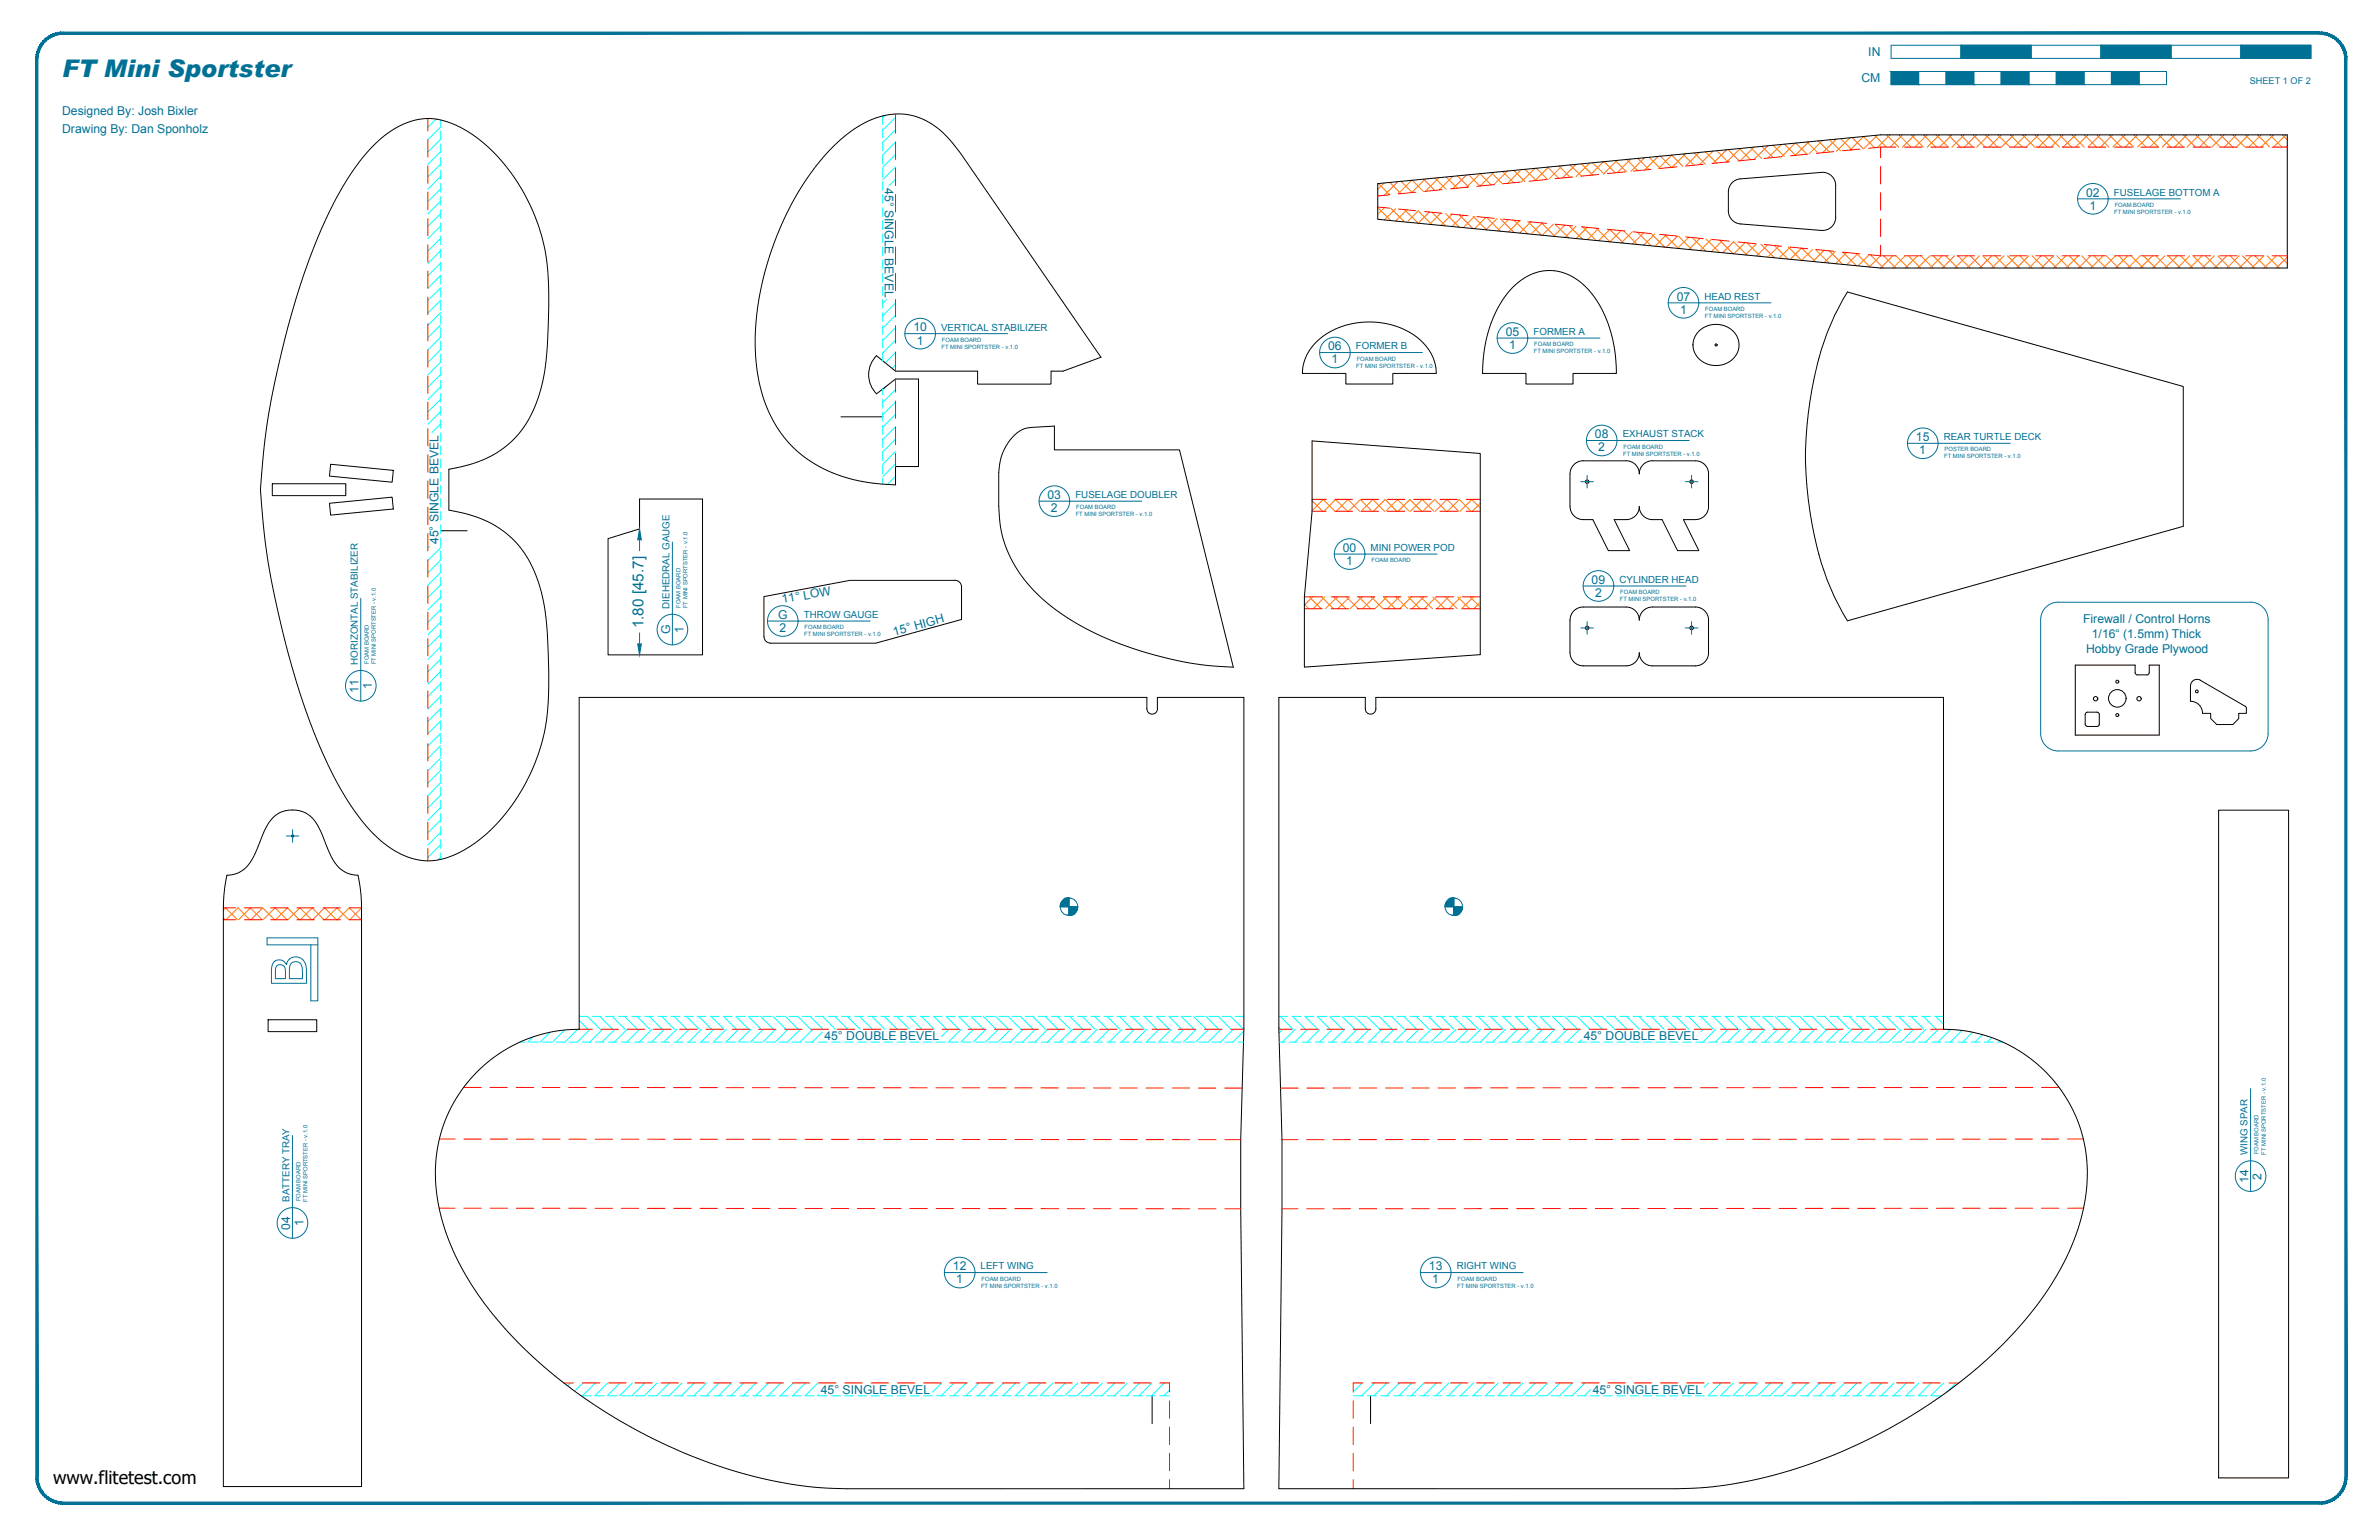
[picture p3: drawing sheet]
<svg xmlns="http://www.w3.org/2000/svg" width="864mm" height="559mm" viewBox="0 0 864 559" stroke-linecap="round" stroke-linejoin="round" font-family="sans-serif">
<defs><g id="words">
<text font-size="8.8" fill="#007095" x="22.6" y="28">FT Mini Sportster</text>
<text font-size="6.6" x="19.2" y="538.4">www.flitetest.com</text>
<text font-size="5.5" fill="#007095" x="233.6" y="228" transform="rotate(-90 233.6 228)">1.80 [45.7]</text>
<g font-size="4.4" fill="#007095">
<text x="678.2" y="20.4">IN</text>
<text x="675.7" y="29.9">CM</text>
<text x="22.6" y="41.8">Designed By: Josh Bixler</text>
<text x="22.6" y="48.2">Drawing By: Dan Sponholz</text>
<text x="321.2" y="68.2" transform="rotate(90 321.2 68.2)">45° SINGLE BEVEL</text>
<text x="757.2" y="71.4">02</text>
<text x="758.5" y="76.1">1</text>
<text x="608.7" y="109.1">07</text>
<text x="609.9" y="113.9">1</text>
<text x="331.6" y="120.3">10</text>
<text x="332.8" y="125">1</text>
<text x="546.6" y="121.9">05</text>
<text x="482.1" y="127.1">06</text>
<text x="483.3" y="131.9">1</text>
<text x="547.8" y="126.7">1</text>
<text x="579" y="159">08</text>
<text x="695.5" y="160.1">15</text>
<text x="580.2" y="163.8">2</text>
<text x="696.7" y="164.8">1</text>
<text x="380.3" y="181.1">03</text>
<text x="381.5" y="185.8">2</text>
<text x="159.2" y="197.5" transform="rotate(-90 159.2 197.5)">45° SINGLE BEVEL</text>
<text x="487.4" y="200.3">00</text>
<text x="488.7" y="205">1</text>
<text x="577.8" y="211.8">09</text>
<text x="284.1" y="219" transform="rotate(-10 284.1 219)">11° LOW</text>
<text x="579" y="216.6">2</text>
<text x="282.5" y="224.6">G</text>
<text x="756.2" y="226.1">Firewall / Control Horns</text>
<text x="243.3" y="230.1" transform="rotate(-90 243.3 230.1)">G</text>
<text x="248.1" y="229.7" transform="rotate(-90 248.1 229.7)">1</text>
<text x="282.9" y="229.3">2</text>
<text x="324.6" y="230.7" transform="rotate(-15 324.6 230.7)">15° HIGH</text>
<text x="759.4" y="231.5">1/16“ (1.5mm) Thick</text>
<text x="757.2" y="236.8">Hobby Grade Plywood</text>
<text x="130.2" y="251.3" transform="rotate(-90 130.2 251.3)">11</text>
<text x="134.9" y="250.1" transform="rotate(-90 134.9 250.1)">1</text>
<text x="299.3" y="377.4">45° DOUBLE BEVEL</text>
<text x="574.9" y="377.4">45° DOUBLE BEVEL</text>
<text x="816.2" y="429.3" transform="rotate(-90 816.2 429.3)">14</text>
<text x="820.9" y="428" transform="rotate(-90 820.9 428)">2</text>
<text x="105.4" y="446.2" transform="rotate(-90 105.4 446.2)">04</text>
<text x="110.1" y="445" transform="rotate(-90 110.1 445)">1</text>
<text x="345.9" y="461">12</text>
<text x="518.7" y="461">13</text>
<text x="347.1" y="465.7">1</text>
<text x="519.9" y="465.7">1</text>
<text x="297.9" y="505.8">45° SINGLE BEVEL</text>
<text x="578.2" y="505.8">45° SINGLE BEVEL</text>
</g>
<g font-size="3.5" fill="#007095">
<text x="767.3" y="71">FUSELAGE BOTTOM A</text>
<text x="618.7" y="108.8">HEAD REST</text>
<text x="341.6" y="119.9">VERTICAL STABILIZER</text>
<text x="556.6" y="121.6">FORMER A</text>
<text x="492.2" y="126.8">FORMER B</text>
<text x="589.1" y="158.7">EXHAUST STACK</text>
<text x="705.6" y="159.8">REAR TURTLE DECK</text>
<text x="390.4" y="180.7">FUSELAGE DOUBLER</text>
<text x="497.5" y="199.9">MINI POWER POD</text>
<text x="587.9" y="211.5">CYLINDER HEAD</text>
<text x="243" y="220.8" transform="rotate(-90 243 220.8)">DIEHEDRAL GAUGE</text>
<text x="291.8" y="224.2">THROW GAUGE</text>
<text x="129.9" y="241.2" transform="rotate(-90 129.9 241.2)">HORIZONTAL STABILIZER</text>
<text x="815.9" y="419.2" transform="rotate(-90 815.9 419.2)">WING SPAR</text>
<text x="105.1" y="436.2" transform="rotate(-90 105.1 436.2)">BATTERY TRAY</text>
<text x="356" y="460.6">LEFT WING</text>
<text x="528.8" y="460.6">RIGHT WING</text>
</g>
<text font-size="3.3" fill="#007095" x="816.7" y="30.4">SHEET 1 OF 2</text>
<g font-size="2.1" fill="#007095">
<text x="767.5" y="77.7">FT MINI SPORTSTER - v.1.0</text>
<text x="767.7" y="75.1">FOAM BOARD</text>
<text x="619" y="112.8">FOAM BOARD</text>
<text x="618.9" y="115.4">FT MINI SPORTSTER - v.1.0</text>
<text x="342" y="124">FOAM BOARD</text>
<text x="557" y="125.6">FOAM BOARD</text>
<text x="341.8" y="126.5">FT MINI SPORTSTER - v.1.0</text>
<text x="492.5" y="130.8">FOAM BOARD</text>
<text x="556.8" y="128.2">FT MINI SPORTSTER - v.1.0</text>
<text x="492.3" y="133.4">FT MINI SPORTSTER - v.1.0</text>
<text x="589.2" y="165.3">FT MINI SPORTSTER - v.1.0</text>
<text x="589.4" y="162.8">FOAM BOARD</text>
<text x="705.7" y="166.4">FT MINI SPORTSTER - v.1.0</text>
<text x="705.9" y="163.8">POSTER BOARD</text>
<text x="390.7" y="184.8">FOAM BOARD</text>
<text x="390.5" y="187.3">FT MINI SPORTSTER - v.1.0</text>
<text x="497.8" y="204">FOAM BOARD</text>
<text x="588.2" y="215.6">FOAM BOARD</text>
<text x="247" y="220.5" transform="rotate(-90 247 220.5)">FOAM BOARD</text>
<text x="249.6" y="220.7" transform="rotate(-90 249.6 220.7)">FT MINI SPORTSTER - v.1.0</text>
<text x="588" y="218.1">FT MINI SPORTSTER - v.1.0</text>
<text x="291.9" y="230.8">FT MINI SPORTSTER - v.1.0</text>
<text x="292.1" y="228.3">FOAM BOARD</text>
<text x="133.9" y="240.9" transform="rotate(-90 133.9 240.9)">FOAM BOARD</text>
<text x="136.5" y="241.1" transform="rotate(-90 136.5 241.1)">FT MINI SPORTSTER - v.1.0</text>
<text x="819.9" y="418.8" transform="rotate(-90 819.9 418.8)">FOAM BOARD</text>
<text x="822.5" y="419" transform="rotate(-90 822.5 419)">FT MINI SPORTSTER - v.1.0</text>
<text x="109.1" y="435.8" transform="rotate(-90 109.1 435.8)">FOAM BOARD</text>
<text x="111.7" y="436" transform="rotate(-90 111.7 436)">FT MINI SPORTSTER - v.1.0</text>
<text x="356.1" y="467.2">FT MINI SPORTSTER - v.1.0</text>
<text x="356.3" y="464.7">FOAM BOARD</text>
<text x="528.9" y="467.2">FT MINI SPORTSTER - v.1.0</text>
<text x="529.1" y="464.7">FOAM BOARD</text>
</g>
</g></defs>
<!-- layer: 02 SCORE -->
<g fill="none" stroke="#f00" stroke-width=".36">
<path d="M155.3 43v4.5M155.3 50.7v6.3M325.1 41.4v6.9M325.1 51.5v6.4M618.3 59.6l-6.3 .6M627.7 58.7l-6.3 .6M637.2 57.8l-6.3 .6M646.7 56.9l-6.3 .6M656.2 55.9l-6.3 .7M665.7 55l-6.4 .6M675.2 54.1l-6.4 .6M682.7 53.4v3.8"/>
<path d="M682.7 53.4l-4.4 .4M682.7 53.4h5.5M691.4 53.4h6.3M700.9 53.4h6.4M710.4 53.4h6.4M720 53.4h6.3M729.5 53.4h6.3M739 53.4h6.4M748.6 53.4h6.3M758.1 53.4h6.3M767.6 53.4h6.4M777.1 53.4h6.4"/>
<path d="M786.7 53.4h6.3M796.2 53.4h6.3M805.7 53.4h6.4M815.2 53.4h6.4M824.8 53.4h5.5M155.3 60.2v6.4M155.3 69.7v6.4M155.3 79.3v6.3M325.1 61v6.4M325.1 70.6v6.3M500.1 75.1l4.4 .4M504.5 70.7l-4.4 .4"/>
<path d="M507.7 75.9l6.3 .6M514 69.7l-6.3 .7M517.2 76.8l6.3 .6M523.5 68.8l-6.3 .6M526.6 77.7l6.3 .6M532.9 67.9l-6.3 .6M536.1 78.6l6.3 .6M542.4 67l-6.3 .6M545.6 79.5l6.3 .6M551.9 66.1l-6.3 .6M561.4 65.1l-6.3 .7M570.9 64.2l-6.4 .6"/>
<path d="M580.4 63.3l-6.4 .6M589.8 62.4l-6.3 .6M599.3 61.5l-6.3 .6M608.8 60.5l-6.3 .6M682.7 60.4v6.4M682.7 69.9v6.4M682.7 79.5v6.3M155.3 88.8v6.3M155.3 98.3v6.4M325.1 80.1v6.3M325.1 89.6v6.4M325.1 99.1v6.4"/>
<path d="M555.1 80.4l6.3 .7M564.5 81.4l6.4 .6M574 82.3l6.4 .6M583.5 83.2l6.3 .6M593 84.1l6.3 .6M602.5 85l6.3 .7M612 86l6.3 .6M621.4 86.9l6.3 .6M630.9 87.8l6.3 .6M640.4 88.7l6.3 .6M649.9 89.7l6.3 .6M659.3 90.6l6.4 .6"/>
<path d="M668.8 91.5l6.4 .6M678.3 92.4l4.4 .4M682.7 89v3.8M682.7 92.8h5.5M691.4 92.8h6.3M700.9 92.8h6.4M710.4 92.8h6.4M720 92.8h6.3M729.5 92.8h6.3M739 92.8h6.4M748.6 92.8h6.3M758.1 92.8h6.3"/>
<path d="M767.6 92.8h6.4M777.1 92.8h6.4M786.7 92.8h6.3M796.2 92.8h6.3M805.7 92.8h6.4M815.2 92.8h6.4M824.8 92.8h5.5M155.3 107.8v6.4M155.3 117.4v6.3M325.1 108.7v6.3M325.1 118.2v6.3M155.3 126.9v6.3"/>
<path d="M155.3 136.4v6.4M325.1 127.7v7M325.1 137.5v4.8M155.3 145.9v6.4M155.3 155.5v6.3M325.1 145.5v6.3M325.1 155v6.3M155.3 165v6.3M155.3 174.5v6.4M325.1 164.5v4.8M155.3 184v6.4M155.3 193.6v6.3"/>
<path d="M476.3 181.2h5.1M476.3 185.5h5.1M484.6 181.2h6.3M484.6 185.5h6.3M494.1 181.2h6.4M494.1 185.5h6.4M503.6 181.2h6.4M503.6 185.5h6.4M513.2 181.2h6.3M513.2 185.5h6.3M522.7 181.2h6.3M522.7 185.5h6.3"/>
<path d="M532.2 181.2h5.1M532.2 185.5h5.1M155.3 203.1v6.3M155.3 212.6v6.4M473.5 216.6h6.5M483.2 216.6h6.3M492.7 216.6h6.4M502.2 216.6h6.4M511.8 216.6h6.3M521.3 216.6h6.3M530.8 216.6h6.5M155.3 222.1v6.4"/>
<path d="M155.3 231.7v6.3M473.5 220.9h6.5M483.2 220.9h6.3M492.7 220.9h6.4M502.2 220.9h6.4M511.8 220.9h6.3M521.3 220.9h6.3M530.8 220.9h6.5M155.3 241.2v6.3M155.3 250.7v6.4M155.3 260.2v6.4M155.3 269.8v6.3"/>
<path d="M155.3 279.3v6.3M155.3 288.8v6.4M155.3 298.3v6.4M155.3 307.9v4.5M81.1 329.4h4.4M81.1 333.7h4.4M88.7 329.4h6.3M88.7 333.7h6.3M98.2 329.4h6.4M98.2 333.7h6.4M107.7 329.4h6.4M107.7 333.7h6.4"/>
<path d="M117.3 329.4h6.3M117.3 333.7h6.3M126.8 329.4h4.4M126.8 333.7h4.4M210.3 373.5h4.7M218.2 373.5h6.3M227.7 373.5h6.3M237.2 373.5h6.4M246.7 373.5h6.4M256.3 373.5h6.3M265.8 373.5h6.3M275.3 373.5h6.4"/>
<path d="M284.8 373.5h6.4M294.4 373.5h6.3M303.9 373.5h6.3M313.4 373.5h6.4M322.9 373.5h6.4M332.5 373.5h6.3M342 373.5h6.3M351.5 373.5h6.4M361 373.5h6.4M370.6 373.5h6.3M380.1 373.5h6.3M389.6 373.5h6.4"/>
<path d="M399.1 373.5h6.4M408.7 373.5h6.3M418.2 373.5h6.3M427.7 373.5h6.4M437.2 373.5h6.4M446.8 373.5h4.7M464.2 373.5h4.8M472.2 373.5h6.3M481.7 373.5h6.3M491.2 373.5h6.4M500.7 373.5h6.4M510.3 373.5h6.3"/>
<path d="M519.8 373.5h6.3M529.3 373.5h6.4M538.8 373.5h6.4M548.4 373.5h6.3M557.9 373.5h6.3M567.4 373.5h6.4M576.9 373.5h6.4M586.5 373.5h6.3M596 373.5h6.3M605.5 373.5h6.4M615 373.5h6.4M624.6 373.5h6.3"/>
<path d="M634.1 373.5h6.3M643.6 373.5h6.4M653.1 373.5h6.4M662.7 373.5h6.3M672.2 373.5h6.3M681.7 373.5h6.4M691.2 373.5h6.4M700.8 373.5h4.7M168.3 394.6h6.4M177.8 394.6h6.4M187.4 394.6h6.3M196.9 394.6h6.3"/>
<path d="M206.4 394.6h6.4M215.9 394.6h6.4M225.5 394.6h6.3M235 394.6h6.3M244.5 394.6h6.4M254 394.6h6.4M263.6 394.7h6.3M273.1 394.7h6.3M282.6 394.7h6.4M292.1 394.7h6.4M301.7 394.7h6.3M311.2 394.7h6.3"/>
<path d="M320.7 394.7h6.4M330.2 394.7h6.4M339.8 394.7h6.3M349.3 394.7h6.3M358.8 394.7l6.4 .1M368.3 394.8h6.4M377.9 394.8h6.3M387.4 394.8h6.3M396.9 394.8h6.4M406.4 394.8h6.4M416 394.8h6.3M425.5 394.8h6.3"/>
<path d="M435 394.8h6.4M444.5 394.8h6.4M464.8 394.8h6.4M474.4 394.8h6.3M483.9 394.8h6.4M493.4 394.8h6.4M509.3 394.8h-6.3M512.5 394.8h6.3M522 394.8h6.4M537.9 394.8h-6.4M541.1 394.8h6.3M556.9 394.7l-6.3 .1"/>
<path d="M560.1 394.7h6.4M569.6 394.7h6.4M585.5 394.7h-6.3M588.7 394.7h6.3M598.2 394.7h6.4M607.7 394.7h6.4M617.3 394.7h6.3M633.1 394.7h-6.3M636.3 394.7h6.4M645.8 394.7h6.4M655.4 394.6h6.3M664.9 394.6h6.3"/>
<path d="M680.8 394.6h-6.4M683.9 394.6h6.4M693.5 394.6h6.3M709.3 394.6h-6.3M712.5 394.6h6.4M728.4 394.6h-6.4M731.6 394.6h6.3M741.1 394.6h6.4M159.5 413.3h5.7M168.4 413.3h6.4M177.9 413.3h6.4M187.5 413.3h6.3"/>
<path d="M197 413.3h6.3M206.5 413.3l6.4 .1M216 413.4h6.4M225.6 413.4h6.3M235.1 413.4h6.3M244.6 413.4h6.4M254.1 413.4h6.4M263.7 413.4h6.3M273.2 413.4h6.3M282.7 413.4h6.4M292.2 413.4h6.4M301.8 413.4h6.3"/>
<path d="M311.3 413.4h6.3M320.8 413.4h6.4M330.3 413.4l6.4 .1M339.9 413.5h6.3M349.4 413.5h6.3M358.9 413.5h6.4M368.4 413.5h6.4M378 413.5h6.3M387.5 413.5h6.3M397 413.5h6.4M406.5 413.5h6.4M416.1 413.5h6.3"/>
<path d="M425.6 413.5h6.3M435.1 413.5h6.4M444.6 413.5h5.8M465.4 413.5h5.7M474.3 413.5h6.4M490.2 413.5h-6.4M493.4 413.5h6.3M509.2 413.5h-6.3M512.4 413.5h6.4M521.9 413.5h6.4M537.8 413.5h-6.3M541 413.5h6.3"/>
<path d="M550.5 413.5h6.4M560 413.5h6.4M569.6 413.5h6.3M585.4 413.4l-6.3 .1M588.6 413.4h6.4M598.1 413.4h6.4M607.7 413.4h6.3M617.2 413.4h6.3M633.1 413.4h-6.4M636.2 413.4h6.4M645.8 413.4h6.3M661.6 413.4h-6.3"/>
<path d="M664.8 413.4h6.4M680.7 413.4h-6.4M683.9 413.4h6.3M693.4 413.4h6.3M709.3 413.3l-6.4 .1M712.4 413.3h6.4M722 413.3h6.3M731.5 413.3h6.3M741 413.3h6.4M756.3 413.3h-5.8M159.4 438.4h5.8M168.4 438.4h6.3"/>
<path d="M177.9 438.4h6.3M187.4 438.4h6.4M196.9 438.4h6.4M206.5 438.4h6.3M216 438.4h6.3M225.5 438.4h6.4M235 438.5h6.4M244.6 438.5h6.3M254.1 438.5h6.3M263.6 438.5h6.4M273.1 438.5h6.4M282.7 438.5h6.3"/>
<path d="M292.2 438.5h6.3M301.7 438.5h6.4M311.2 438.5h6.4M320.8 438.5h6.3M330.3 438.5h6.3M339.8 438.5h6.4M349.3 438.5h6.4M358.9 438.6h6.3M368.4 438.6h6.3M377.9 438.6h6.4M387.4 438.6h6.4M397 438.6h6.3"/>
<path d="M406.5 438.6h6.3M416 438.6h6.4M425.5 438.6h6.4M435.1 438.6h6.3M444.6 438.6h5.8M465.4 438.6h5.8M474.4 438.6h6.3M490.2 438.6h-6.3M493.4 438.6h6.4M502.9 438.6h6.4M512.5 438.6h6.3M522 438.6h6.3"/>
<path d="M537.9 438.6h-6.4M541 438.6h6.4M550.6 438.6h6.3M560.1 438.5h6.3M569.6 438.5h6.4M585.5 438.5h-6.4M588.7 438.5h6.3M598.2 438.5h6.3M614.1 438.5h-6.4M617.2 438.5h6.4M633.1 438.5h-6.3M636.3 438.5h6.3"/>
<path d="M645.8 438.5h6.4M661.7 438.5h-6.4M664.9 438.5h6.3M674.4 438.5h6.3M683.9 438.4h6.4M693.4 438.4h6.4M709.3 438.4h-6.3M712.5 438.4h6.3M722 438.4h6.4M731.5 438.4h6.4M741.1 438.4h6.3M756.4 438.4h-5.8"/>
<path d="M208.2 501.8h-3.5M211.4 501.8h6.4M220.9 501.8h6.4M230.5 501.8h6.3M240 501.8h6.3M249.5 501.8h6.4M259 501.8h6.4M268.6 501.8h6.3M278.1 501.8h6.3M287.6 501.8h6.4M297.1 501.8h6.4M306.7 501.8h6.3"/>
<path d="M316.2 501.8h6.3M325.7 501.8h6.4M335.3 501.8h6.3M344.8 501.8h6.3M354.3 501.8h6.4M363.8 501.8h6.4M373.4 501.8h6.3M382.9 501.8h6.3M392.4 501.8h6.4M401.9 501.8h6.4M411.5 501.8h6.3M421 501.8h3.5v3.3"/>
<path d="M424.5 508.3v6.3M424.5 517.8v6.4M491.2 508.3v6.3M491.2 517.8v6.4M494.8 501.8h-3.6v3.3M498 501.8h6.3M507.5 501.8h6.3M517 501.8h6.4M526.5 501.8h6.4M536.1 501.8h6.3M545.6 501.8h6.3M555.1 501.8h6.4"/>
<path d="M564.6 501.8h6.4M574.2 501.8h6.3M583.7 501.8h6.3M593.2 501.8h6.4M602.7 501.8h6.4M612.3 501.8h6.3M621.8 501.8h6.3M631.3 501.8h6.4M640.8 501.8h6.4M650.4 501.8h6.3M659.9 501.8h6.3M669.4 501.8h6.4"/>
<path d="M678.9 501.8h6.4M688.5 501.8h6.3M698 501.8h6.3M707.5 501.8h3.6M424.5 527.4v6.3M424.5 536.9v3.3M491.2 527.4v6.3M491.2 536.9v3.3"/>
</g>
<!-- layer: 06 CAVITY -->
<g fill="none" stroke="#ff7f00" stroke-width=".36">
<path d="M570 59.9l4 4M572.1 59.6l-4.9 5M574.1 59.5l4.1 4M577.1 59.2l-5 4.9M578.2 59.1l4 4M582 58.7l-4.9 4.9M582.3 58.7l4 4M586.4 58.3l4 4M587 58.2l-4.9 4.9M590.5 57.9l4 4M592 57.7l-4.9 4.9M594.6 57.5l4 4"/>
<path d="M597 57.2l-5 5M598.6 57.1l4.1 4M601.9 56.8l-4.9 4.9M602.7 56.7l4.1 4M610.9 55.9l4.1 4M611.9 55.8l-4.9 4.9M615 55.5l4.1 4M616.8 55.3l-4.9 4.9M619.1 55.1l4.1 4.1M621.8 54.8l-4.9 4.9M623.2 54.7l4.1 4.1M626.8 54.3l-4.9 5"/>
<path d="M627.3 54.3l4.1 4M631.4 53.9l4.1 4M631.8 53.9l-5 4.9M635.5 53.5l4 4M636.7 53.4l-4.9 4.9M639.6 53.1l4 4.1M641.7 52.9l-4.9 4.9M643.7 52.7l4 4.1M646.7 52.4l-4.9 4.9M647.8 52.3l4 4.1M651.6 51.9l-4.9 4.9M651.9 51.9l4 4.1"/>
<path d="M656 51.5l4 4.1M656.6 51.4l-4.9 5M660 51.1l4.1 4.1M661.6 51l-4.9 4.9M664.2 50.7l4 4.1M666.6 50.5l-4.9 4.9M668.2 50.3l4.1 4.1M671.5 50l-4.9 4.9M672.3 49.9l4.1 4.1M676.4 49.5l4.1 4.1M676.5 49.5l-4.9 4.9M680.5 49.1l4.2 4.3"/>
<path d="M681.5 49.1l-4.9 4.9M684.8 48.9l4.4 4.5M686.1 48.9l-4.5 4.6M689.3 48.9l4.4 4.5M690.6 48.9l-4.5 4.5M693.8 48.9l4.4 4.5M695.1 48.9l-4.5 4.5M698.3 48.9l4.4 4.5M699.6 48.9l-4.5 4.5M702.8 48.9l4.4 4.5M704.1 48.9l-4.5 4.5M707.2 48.9l4.5 4.5"/>
<path d="M708.5 48.9l-4.4 4.5M711.7 48.9l4.5 4.5M713 48.9l-4.4 4.5M716.2 48.9l4.5 4.5M717.5 48.9l-4.4 4.5M720.7 48.9l4.5 4.5M722 48.9l-4.4 4.5M725.2 48.9l4.4 4.5M726.5 48.9l-4.4 4.5M729.7 48.9l4.4 4.5M731 48.9l-4.4 4.5M734.2 48.9l4.4 4.5"/>
<path d="M735.5 48.9l-4.4 4.5M738.7 48.9l4.4 4.5M740 48.9l-4.5 4.5M743.2 48.9l4.4 4.5M744.5 48.9l-4.5 4.5M747.7 48.9l4.4 4.5M748.9 48.9l-4.4 4.5M752.2 48.9l4.4 4.5M753.5 48.9l-4.5 4.5M756.7 48.9l4.4 4.5M757.9 48.9l-4.4 4.5M761.1 48.9l4.5 4.5"/>
<path d="M762.4 48.9l-4.4 4.5M765.6 48.9l4.5 4.5M766.9 48.9l-4.4 4.5M770.1 48.9l4.5 4.5M771.4 48.9l-4.4 4.5M774.6 48.9l4.4 4.5M775.9 48.9l-4.4 4.5M779.1 48.9l4.4 4.5M780.4 48.9l-4.4 4.5M783.6 48.9l4.4 4.5M784.9 48.9l-4.5 4.5M788.1 48.9l4.4 4.5"/>
<path d="M789.4 48.9l-4.5 4.5M792.6 48.9l4.4 4.5M793.9 48.9l-4.5 4.5M797.1 48.9l4.4 4.5M798.4 48.9l-4.5 4.5M801.5 48.9l4.5 4.5M802.8 48.9l-4.4 4.5M806 48.9l4.5 4.5M807.3 48.9l-4.4 4.5M810.5 48.9l4.5 4.5M811.8 48.9l-4.4 4.5M815 48.9l4.5 4.5"/>
<path d="M816.3 48.9l-4.4 4.5M819.5 48.9l4.4 4.5M820.8 48.9l-4.4 4.5M824 48.9l4.4 4.5M825.3 48.9l-4.4 4.5M828.5 48.9l1.8 1.9M829.8 48.9l-4.5 4.5M830.3 52.9l-.5 .5M500.1 70.8l.3 .3M500.1 75.3l4.8 4.7M500.4 66.6l4.1 4.1M502.5 66.4l-2.4 2.3"/>
<path d="M502.5 75.3l-2.4 2.4M504.5 66.2l4.1 4.1M504.9 75.6l4.9 4.9M506.6 75.7l-4.1 4.1M507.5 65.9l-5 5M508.6 65.8l4.1 4.1M509.9 76.1l4.9 4.9 4.1-4.1M510.7 76.1l-4.1 4.1M512.4 65.4l-4.9 5M512.7 65.4l4 4.1M516.8 65l4.1 4.1M517.4 65l-4.9 4.9"/>
<path d="M519.8 77l4.9 5M520.9 64.6l4 4.1M522.4 64.5l-5 4.9M523 77.3l-4.1 4.1M524.8 77.5l4.9 4.9M525 64.2l4 4.1M527.1 77.7l-4.1 4.1M527.4 64l-5 4.9M529.1 63.8l4 4.1M529.8 78l4.9 4.9M531.2 78.1l-4.1 4.1M532.3 63.5l-4.9 4.9"/>
<path d="M533.2 63.4l4 4.1M534.7 78.5l5 4.9M535.3 78.5l-4.1 4.1M537.3 63l4 4.1M537.3 63l-5 5M539.4 78.9l-4.1 4.1M539.7 79l4.9 4.9M541.3 62.6l4.1 4.1M542.3 62.5l-5 5M543.4 79.3l-4 4.1M544.7 79.4l4.9 5M545.4 62.2l4.1 4.1"/>
<path d="M547.3 62.1l-5 4.9M547.5 79.7l-4 4.1M549.5 61.8l4.1 4.1M549.7 79.9l4.9 5M552.2 61.6l-4.9 4.9M553.6 61.4l4.1 4.1M557.2 61.1l-5 4.9M557.7 61l4.1 4.1M561.8 60.7l4.1 4M562.2 60.6l-5 4.9M565.9 60.3l4.1 4M567.1 60.1l-4.9 5"/>
<path d="M610.9 60.3l-4.1-4-4.8 4.9M510.7 80.6l4.1-4.1 5 5M551.6 80.1l-4 4.1M554.6 80.4l5 4.9M555.7 80.5l-4 4.1M559.6 80.9l4.9 4.9M559.8 80.9l-4 4.1M563.9 81.3l-4.1 4.1M564.6 81.4l4.9 4.9M568 81.7l-4 4.1M569.5 81.8l5 5M572.1 82.1l-4.1 4.1"/>
<path d="M574.5 82.3l4.9 5M576.2 82.5l-4.1 4.1M579.5 82.8l4.9 4.9 4.1-4M580.3 82.9l-4.1 4M584.4 83.3l-4.1 4M584.5 83.3l4.9 4.9M589.4 83.8l5 4.9M592.6 84.1l-4.1 4.1M594.4 84.3l4.9 4.9M596.7 84.5l-4.1 4M599.4 84.7l4.9 5M600.8 84.9l-4.1 4"/>
<path d="M604.4 85.2l4.9 5M604.8 85.3l-4 4M608.9 85.7l-4 4M609.3 85.7l4.9 4.9M613 86.1l-4 4M614.3 86.2l4.9 4.9M617.1 86.5l-4 4M619.3 86.7l4.9 4.9M621.2 86.9l-4 4M624.3 87.2l4.9 4.9M625.3 87.3l-4.1 4M629.2 87.6l4.9 5"/>
<path d="M629.4 87.7l-4 4M633.5 88.1l-4.1 4M634.2 88.1l4.9 4.9M637.6 88.5l-4.1 4M639.2 88.6l4.9 4.9M641.7 88.9l-4.1 4M644.2 89.1l4.9 4.9M645.8 89.3l-4.1 4M649.1 89.6l4.9 4.9 4.1-4.1M649.9 89.7l-4.1 4M654 90.1l-4.1 4M654.1 90.1l4.9 4.9"/>
<path d="M659.1 90.5l4.9 5M662.1 90.8l-4 4.1M664 91l4.9 4.9M666.2 91.2l-4 4.1M669 91.5l4.9 4.9M670.3 91.6l-4 4.1M674 92l4.9 4.9M674.4 92l-4 4.1M678.5 92.4l-4 4.1M678.9 92.5l4.8 4.8M682.6 92.8l-4 4.1M683.8 92.8l4.4 4.5"/>
<path d="M687.1 92.8l-4.4 4.5M688.3 92.8l4.4 4.5M691.6 92.8l-4.4 4.5M692.8 92.8l4.4 4.5M696.1 92.8l-4.5 4.5M697.3 92.8l4.4 4.5M700.6 92.8l-4.5 4.5M701.8 92.8l4.4 4.5M705 92.8l-4.4 4.5M706.3 92.8l4.4 4.5M709.5 92.8l-4.4 4.5M710.7 92.8l4.5 4.5"/>
<path d="M714 92.8l-4.4 4.5M715.2 92.8l4.5 4.5M718.5 92.8l-4.4 4.5M719.7 92.8l4.4 4.5M723 92.8l-4.4 4.5M724.2 92.8l4.4 4.5M727.5 92.8l-4.4 4.5M728.7 92.8l4.4 4.5M732 92.8l-4.4 4.5M733.2 92.8l4.4 4.5M736.5 92.8l-4.4 4.5M737.7 92.8l4.4 4.5"/>
<path d="M741 92.8l-4.4 4.5M742.2 92.8l4.4 4.5M745.5 92.8l-4.4 4.5M746.7 92.8l4.4 4.5M750 92.8l-4.5 4.5M751.1 92.8l4.5 4.5M754.5 92.8l-4.5 4.5M755.7 92.8l4.4 4.5M758.9 92.8l-4.4 4.5M760.1 92.8l4.4 4.5M763.4 92.8l-4.4 4.5M764.6 92.8l4.5 4.5"/>
<path d="M767.9 92.8l-4.4 4.5M769.1 92.8l4.4 4.5M772.4 92.8l-4.4 4.5M773.6 92.8l4.4 4.5M776.9 92.8l-4.4 4.5M778.1 92.8l4.4 4.5M781.4 92.8l-4.4 4.5M782.6 92.8l4.4 4.5M785.9 92.8l-4.4 4.5M787.1 92.8l4.4 4.5M790.4 92.8l-4.5 4.5M791.6 92.8l4.4 4.5"/>
<path d="M794.9 92.8l-4.5 4.5M796.1 92.8l4.4 4.5M799.3 92.8l-4.4 4.5M800.6 92.8l4.4 4.5M803.8 92.8l-4.4 4.5M805 92.8l4.5 4.5M808.3 92.8l-4.4 4.5M809.5 92.8l4.5 4.5M812.8 92.8l-4.4 4.5M814 92.8l4.4 4.5M817.3 92.8l-4.4 4.5M818.5 92.8l4.4 4.5"/>
<path d="M821.8 92.8l-4.4 4.5M823 92.8l4.4 4.5M826.3 92.8l-4.4 4.5M827.5 92.8l2.8 2.8M830.3 93.3l-3.9 4M476.3 181.7l3.9 3.8M480.3 181.2l4.3 4.3M480.4 181.2l-4.1 4.1M484.8 181.2l4.3 4.3M484.9 181.2l-4.3 4.3M485.1 185.5l4.3-4.3 4.2 4.3M493.8 181.2l4.3 4.3"/>
<path d="M493.9 181.2l-4.3 4.3M498.3 181.2l4.3 4.3M498.4 181.2l-4.3 4.3M502.8 181.2l4.3 4.3M502.9 181.2l-4.4 4.3M503 185.5l4.4-4.3 4.2 4.3M511.8 181.2l4.3 4.3M511.8 181.2l-4.3 4.3M516.2 181.2l4.4 4.3M516.3 181.2l-4.3 4.3M520.7 181.2l4.3 4.3M520.8 181.2l-4.3 4.3"/>
<path d="M525.2 181.2l4.3 4.3M525.3 181.2l-4.3 4.3M529.7 181.2l4.3 4.3M529.8 181.2l-4.3 4.3M534.2 181.2l3.1 3.2M534.3 181.2l-4.3 4.3M537.3 182.7l-2.8 2.8M473.5 219.3l1.6 1.6M475.3 216.6l4.3 4.3M476.5 216.6l-3 3M479.7 216.6l4.4 4.3M481 216.6l-4.3 4.3"/>
<path d="M484.2 216.6l4.4 4.3M485.5 216.6l-4.4 4.3M488.7 216.6l4.3 4.3M490 216.6l-4.4 4.3M493.2 216.6l4.4 4.3M494.4 216.6l-4.3 4.3M497.7 216.6l4.3 4.3M498.9 216.6l-4.3 4.3M502.2 216.6l4.3 4.3M503.4 216.6l-4.3 4.3M506.7 216.6l4.3 4.3M507.9 216.6l-4.3 4.3"/>
<path d="M511.2 216.6l4.3 4.3M512.4 216.6l-4.3 4.3M515.7 216.6l4.3 4.3M516.9 216.6l-4.3 4.3M520.2 216.6l4.3 4.3M521.4 216.6l-4.3 4.3M524.7 216.6l4.3 4.3M525.9 216.6l-4.3 4.3M529.2 216.6l4.3 4.3M530.4 216.6l-4.4 4.3M533.6 216.6l3.7 3.7M534.9 216.6l-4.4 4.3"/>
<path d="M537.3 218.6l-2.3 2.3M81.1 330.2l.8-.8 4.3 4.3M81.1 333.1l.6 .6M82.1 333.7l4.3-4.3 4.3 4.3M90.9 329.4l-4.3 4.3M90.9 329.4l4.3 4.3M91 333.7l4.4-4.3 4.3 4.3M95.5 333.7l4.4-4.3 4.3 4.3M100 333.7l4.4-4.3 4.3 4.3M104.5 333.7l4.3-4.3 4.4 4.3M109 333.7l4.3-4.3 4.4 4.3M113.5 333.7l4.3-4.3 4.4 4.3"/>
<path d="M118 333.7l4.3-4.3 4.3 4.3M122.5 333.7l4.3-4.3 4.3 4.3M131.2 329.5l-4.2 4.2"/>
</g>
<!-- layer: 01 CUT -->
<g fill="none" stroke="#000" stroke-width=".36">
<path d="M135.4 53a28.7 28.7 0 0 1 21.1-10 36.2 36.2 0 0 1 21 10.6 71.2 71.2 0 0 1 21.7 54.5 160.4 160.4 0 0 1-1.9 28.8 40.5 40.5 0 0 1-14.6 25.8 43.6 43.6 0 0 1-19.8 7.6v14.8a40.8 40.8 0 0 1 23.6 10.9 45.5 45.5 0 0 1 11.4 26.2 170.2 170.2 0 0 1 .1 41.4 68.8 68.8 0 0 1-26.4 42.9 26.2 26.2 0 0 1-20.1 5.4 36.7 36.7 0 0 1-20.2-14.2 144.3 144.3 0 0 1-20.8-41.4 298.7 298.7 0 0 1-16-78.6 303.1 303.1 0 0 1 19.5-88.1 114.7 114.7 0 0 1 20.6-35.7zM303.2 52.5a35.8 35.8 0 0 1 19.5-10.9 24.2 24.2 0 0 1 22.9 10.1l3.1 3.9 51 74-13.8 5.1h-4.3l-.1 4.7h-26.6v-4.7h-29.8l-6.9-5.6a9.8 9.8 0 0 0 0 13.8l6.9-5.4h8.3v31.8h-8.3v6.6a55.5 55.5 0 0 1-34.6-11.2 48 48 0 0 1-16.1-34 106.6 106.6 0 0 1 12.9-56.6 89.1 89.1 0 0 1 15.9-21.6zM500.1 66.6l182.6-17.7h147.6v48.4h-147.8l-182.4-17.7zM666.4 67.3v11.5a4.8 4.8 0 0 1-5.2 4.8l-29.5-2.3M666.4 67.3a4.8 4.8 0 0 0-5.2-4.8l-29.4 2.4a4.7 4.7 0 0 0-4.4 4.7v6.9a4.8 4.8 0 0 0 4.4 4.8M549 104.5a17.7 17.7 0 0 1 27 0 45 45 0 0 1 10.8 31h-15.8v3.9h-17.1v-3.9h-15.7a46.1 46.1 0 0 1 10.2-30.5zM477.8 124.2a29.1 29.1 0 0 1 38.6 0 16.1 16.1 0 0 1 5 11.3h-15.8v3.9h-17v-3.9h-15.8a16.1 16.1 0 0 1 5-11.3zM616.5 120.4a8.7 8.7 0 0 1 14.7 3.7 8.1 8.1 0 0 1-11.3 8 7.2 7.2 0 0 1-3.4-11.7zM305.3 151.2h15.2M367.9 158.3a9.4 9.4 0 0 1 6.7-3.2l8.2-.5v8.7h45.4l19.5 78.8a125.8 125.8 0 0 1-60.4-18 51.9 51.9 0 0 1-23.3-29.1 47.5 47.5 0 0 1-1.5-11.3v-12.2a19.6 19.6 0 0 1 5.4-13.2zM476.3 160l61 4.5v73l-63.8 4.6v-25.5l2.8-31.1zM98.9 175.5h26.6v4.3h-26.6z"/>
<path d="M120 168.5l22.8 2.2-.4 4.3-22.8-2.2zM599.8 167.2h15.7a4.7 4.7 0 0 1 4.7 4.8v11.8a4.8 4.8 0 0 1-4.8 4.7h-4.3l5.6 11.3h-7.7l-5.7-11.3h-3.5M599.8 167.2a4.7 4.7 0 0 0-4.7 4.8 4.7 4.7 0 0 0-4.8-4.8h-15.6a4.8 4.8 0 0 0-4.8 4.8v11.8a4.8 4.8 0 0 0 4.8 4.7h3.5l5.6 11.3h7.8l-5.6-11.3h4.3a4.8 4.8 0 0 0 4.8-4.7 4.7 4.7 0 0 0 4.7 4.7M119.6 182.6l22.8-2.2 .4 4.3-22.8 2.2zM159.9 192.6h9.7M232.2 181.1h22.8v56.5h-34.3v-42.2l11.5-3.5zM349 213v11.8l-31.1 8.6h-38.2M349 212.9l-.2-1-.6-.8-1.5-.5h-38.1l-31.3 5.9 .1 15 .8 1.3 1.5 .6M660.2 201.1a90.6 90.6 0 0 0 10.4 24.2l122-34.3v-50.8l-122-34.2a101.8 101.8 0 0 0-13.9 41.7 132.8 132.8 0 0 0 3.5 53.4M599.8 220.3h15.7a4.7 4.7 0 0 1 4.7 4.7v11.8a4.8 4.8 0 0 1-4.7 4.8h-15.7M599.8 220.3a4.8 4.8 0 0 0-4.7 4.7 4.7 4.7 0 0 0-4.8-4.7h-15.6a4.7 4.7 0 0 0-4.8 4.7v11.8a4.8 4.8 0 0 0 4.8 4.8h15.6a4.8 4.8 0 0 0 4.8-4.8 4.7 4.7 0 0 0 4.7 4.8M210.3 253.1h206v4.1a1.91 1.91 0 0 0 1.9 1.9 1.91 1.91 0 0 0 1.9-1.9v-4.1h31.4v120.4l-1.1 40v25.1l1.1 101.6h-144.1a159.5 159.5 0 0 1-64.6-15.4 177.6 177.6 0 0 1-65.2-49.5 86.1 86.1 0 0 1-19.3-44.5 52.2 52.2 0 0 1 52-57.3z"/>
<path d="M464.2 253.1h31.4v4.1a1.92 1.92 0 0 0 1.9 1.9 1.92 1.92 0 0 0 2-1.9l-.1-4.1h206.1v120.4a52.5 52.5 0 0 1 50.6 66.1 99.8 99.8 0 0 1-25.2 44.2 187.2 187.2 0 0 1-104.7 55.1l-8.9 1-8.9 .3h-144.2l1.2-101.6v-25.1l-1.2-40zM753.3 241.3h21.8v3.1l.8 .5 3.8-.1 .5-.7v-2.8h3.6v25.4h-30.5zM761.3 258.4h-3.5l-.6 .2-.3 .6 .1 3.6 .2 .5 .6 .3M761.3 258.4l.5 .2 .3 .6v3.6l-.3 .5-.5 .3M795.2 248.9a2.36 2.36 0 0 1 3.5-2.1l16.4 9.5 .4 .7v1.8h-2.8v1.9l-2.1 2.2h-5.9l-2.2-2.2v-1.9h-3a4.3 4.3 0 0 0-4.3-4.3v-5.6M797.1 250.6l.4-.2 .4 .2v.7h-.8zM757.8 263.6h3.5M805.4 294h25.4v242.3h-25.4zM82.4 317.6a11 11 0 0 0 10.1-7.7l.5-1.1a51.9 51.9 0 0 1 4.9-10.7 10.3 10.3 0 0 1 18 2.4l.9 2a39.1 39.1 0 0 0 5.7 11.7l1.2 1.2a9.7 9.7 0 0 0 6.2 2.2M82.4 317.6l-1 6.4-.3 5.4M130 317.6l1 6.4 .2 5.4v210h-50.1v-210M97.3 370h17.7v4.3h-17.7z"/>
<path d="M418.2 506.4v10.2M497.5 506.4v10.2"/>
<circle cx="623" cy="125.2" r=".39"/>
<circle cx="576.2" cy="174.8" r=".65"/>
<circle cx="614.1" cy="174.8" r=".65"/>
<circle cx="576.2" cy="227.8" r=".65"/>
<circle cx="614.1" cy="227.8" r=".65"/>
<circle cx="760.7" cy="253.5" r=".79"/>
<circle cx="768.6" cy="253.4" r="3.2"/>
<circle cx="768.6" cy="247.4" r=".54"/>
<circle cx="768.6" cy="259.5" r=".54"/>
<circle cx="776.5" cy="253.5" r=".79"/>
<circle cx="106.2" cy="303.3" r=".39"/>
</g>
<!-- layer: 04 BEVEL -->
<g fill="none" stroke="#0ff" stroke-width=".36">
<path d="M158.3 43.2l-3 3M160 46l-4.7 4.7M160 50.5l-4.7 4.7M160 55l-4.7 4.7M160 59.5l-4.7 4.7M160 43.5v2.4M160 47.5v3.2M160 52.3v3.1M160 57v3.2M320.4 42.1v3.1M320.4 46.8v3.2M320.4 51.6v3.1"/>
<path d="M320.4 56.3v3.2M321.3 41.9l-.9 .8M325.1 42.6l-4.7 4.6M325.1 47.1l-4.7 4.6M325.1 51.6l-4.7 4.6M325.1 56.1l-4.7 4.6M160 64l-4.7 4.7M160 68.5l-4.7 4.6M160 73l-4.7 4.6M160 77.5l-4.7 4.6M160 61.8v3.2M160 66.6v3.1"/>
<path d="M160 71.3v3.2M160 76.1v3.2M320.4 61.1v3.2M320.4 65.8v3.2M320.4 70.6v3.2M320.4 75.4v3.1M325.1 60.6l-4.7 4.6M325.1 65l-2.4 2.4M160 82l-4.7 4.6M160 86.4l-4.7 4.7M160 90.9l-4.7 4.7M160 95.4l-4.7 4.7"/>
<path d="M160 80.8v3.2M160 85.6v3.2M160 90.4v3.1M160 95.1v3.2M320.4 80.1v3.2M320.4 84.9v3.2M320.4 89.7v3.1M320.4 94.4v3.2M320.4 99.2v3.2M160 103.1v-3.2l-4.7 4.7M160 104.4l-4.7 4.7M160 108.9l-4.7 4.7"/>
<path d="M160 113.4l-4.7 4.6M160 117.9l-4.7 4.6M160 104.7v3.1M160 109.4v3.2M160 114.2v3.2M160 118.9v3.2M320.4 103.9v3.2M320.4 108.7v3.2M320.4 113.5v3.1M320.4 118.2v3.2M321.8 108.7l-1.4 1.4M325.1 109.9l-4.7 4.7"/>
<path d="M325.1 114.4l-4.7 4.7M325.1 118.9l-4.7 4.7M160 122.4l-4.7 4.6M160 123.7v3.1l-4.7 4.7M160 131.4l-4.7 4.6M160 135.8l-4.7 4.7M160 128.5v3.1M160 133.2v3.2M160 138v3.2M320.4 123v3.2M320.4 127.8v3.1M322.1 139.9l-1.7 1.6"/>
<path d="M325.1 123.4l-4.7 4.7M325.1 127.9l-3.8 3.7M325.1 132.4l-1.3 1.3M160 140.3l-4.7 4.7M160 144.8l-4.7 4.7M160 149.3l-4.7 4.7M160 153.8l-3.2 3.2M160 142.8v3.1M160 147.5v3.2M160 152.3v3.2M160 157v3.2M320.4 141.2v2.1"/>
<path d="M320.4 144.9v3.2M320.4 149.7v3.2M320.4 154.4v3.2M320.4 159.2v3.2M325.1 141.4l-4.7 4.6M325.1 145.9l-4.7 4.6M325.1 150.4l-4.7 4.6M325.1 154.8l-4.7 4.7M325.1 159.3l-4.7 4.7v3.2M160 161.8v3.2M160 166.6v3.1M160 171.3v3.2"/>
<path d="M160 176.1v3.2M320.4 168.8v3.1M320.4 173.5v2.2M325.1 163.8l-4.7 4.7M325.1 168.3l-4.7 4.7M325.1 172.8l-3 3M155.9 198.3l-.6 .6M160 198.7l-4.7 4.7M160 180.9v3.1M160 185.6v3.2M160 190.4v3.2M160 195.1v3.2"/>
<path d="M160 199.9v3.2M160 207.7l-4.7 4.6M160 203.2l-4.7 4.6M160 212.2l-4.7 4.6M160 216.7l-4.7 4.6M160 204.7v3.1M160 209.4v3.2M160 214.2v3.2M160 219v3.1M160 225.7l-4.7 4.6M160 230.1l-4.7 4.7M160 221.1l-4.7 4.7"/>
<path d="M160 234.6l-4.7 4.7M160 239.1l-4.7 4.7M160 223.7v3.2M160 228.5v3.2M160 233.2v3.2M160 238v3.2M160 243.6l-4.7 4.7M160 248.1l-4.7 4.6M160 252.6l-4.7 4.7M160 242.8v3.1M160 247.5v3.2M160 252.3v3.2"/>
<path d="M160 260.2v-3.1l-4.7 4.6M160 261.6l-4.7 4.6M160 266.1l-4.7 4.6M160 270.5l-4.7 4.7M160 275l-4.7 4.7M160 279.5l-4.7 4.7M160 261.8v3.2M160 266.6v3.2M160 271.3v3.2M160 276.1v3.2M160 284l-4.7 4.7M160 288.5l-4.7 4.7"/>
<path d="M160 293l-4.7 4.7M160 297.5l-4.7 4.6M160 280.9v3.1M160 285.6v3.2M160 290.4v3.2M160 295.2v3.1M160 299.9v3.2M160 302l-4.7 4.6M160 306.5l-4.7 4.6M160 311l-1.1 1.1M160 304.7v3.2M160 309.4v2.4"/>
<path d="M188.7 378.1h2M192.3 378.1h3.1M193.5 376.3l-1.9 1.8M197 378.1h3.2M199.7 374.6l-3.6 3.5M201.8 378.1h3.2M205 373.8l-4.4 4.3M206.6 378.1h3.1M209.7 373.5l-4.6 4.6M210.3 368.8h3.1M210.3 370.3l3.1 3.2M211.3 378.1h3.2"/>
<path d="M213.3 368.8l4.6 4.7M214.2 373.5l-4.6 4.6M215 368.8h3.2M216.1 378.1h3.2M217.7 368.8l4.7 4.7M218.7 373.5l-4.7 4.6M219.8 368.8h3.1M220.8 378.1h3.2M222.2 368.8l4.7 4.7M223.2 373.5l-4.7 4.6M224.5 368.8h3.2M225.6 378.1h3.2"/>
<path d="M226.7 368.8l4.7 4.7M227.7 373.5l-4.7 4.6M229.3 368.8h3.2M230.4 378.1h3.1M231.2 368.8l4.7 4.7M232.2 373.5l-4.7 4.6M234 368.8h3.2M235.1 378.1h3.2M235.7 368.8l4.7 4.7M236.7 373.5l-4.7 4.6M238.8 368.8h3.2M239.9 378.1h3.2"/>
<path d="M240.2 368.8l4.7 4.7M241.2 373.5l-4.7 4.6M243.6 368.8h3.1M244.7 378.1h3.1M244.7 368.8l4.7 4.7M245.6 373.5l-4.6 4.6M248.3 368.8h3.2M249.2 368.8l4.6 4.7M249.4 378.1h3.2M250.1 373.5l-4.6 4.6M253.1 368.8h3.2M253.7 368.8l4.6 4.7"/>
<path d="M254.2 378.1h3.2M254.6 373.5l-4.6 4.6M257.9 368.8h3.1M258.2 368.8l4.6 4.7M259.1 373.5l-4.6 4.6M263.6 373.5l-4.7 4.6h3.2M263.7 378.1h3.2M265.8 368.8h-3.2l4.7 4.7M267.2 368.8l4.6 4.7M267.4 368.8h3.2M268.1 373.5l-4.7 4.6M268.5 378.1h3.1"/>
<path d="M271.6 368.8l4.7 4.7M272.1 368.8h3.2M272.6 373.5l-4.7 4.6M273.2 378.1h3.2M276.1 368.8l4.7 4.7M276.9 368.8h3.2M277.1 373.5l-4.7 4.6M278 378.1h3.2M280.6 368.8l4.7 4.7M281.6 373.5l-4.7 4.6M281.7 368.8h3.1M282.8 378.1h3.1"/>
<path d="M285.1 368.8l4.7 4.7M286.1 373.5l-4.7 4.6M286.4 368.8h3.2l4.7 4.7M287.5 378.1h3.2M290.6 373.5l-4.7 4.6M291.2 368.8h3.2M292.3 378.1h3.2M294.1 368.8l4.7 4.7M295 373.5l-4.6 4.6M296 368.8h3.1M297 378.1h3.2M298.5 374.5l-3.6 3.6"/>
<path d="M298.6 368.8l4.6 4.7M300.7 368.8h3.2M301.8 378.1h3.2M303.1 368.8l4.6 4.7M305.5 368.8h3.2M306.6 378.1h3.1M307.6 368.8l4.6 4.7M310.2 368.8h3.2M311.3 378.1h3.2M312 368.8l4.7 4.7M315 368.8h3.2M316.1 378.1h3.2"/>
<path d="M316.5 368.8l4.7 4.7M319.8 368.8h3.1M320.9 378.1h3.1M321 368.8l4.7 4.7M324.5 368.8h3.2M325.5 368.8l4.7 4.7M325.6 378.1h3.2M329.3 368.8h3.2M330 368.8l4.7 4.7M330.4 378.1h3.2M334.1 368.8h3.1M334.5 368.8l4.7 4.7"/>
<path d="M335.1 378.1h3.2M338.8 368.8h3.2M339 368.8l4.6 4.7M339.9 378.1h3.2M343.5 368.8l4.6 4.7M343.6 368.8h3.2M344.4 373.5l-2.6 2.6M344.7 378.1h3.1M348 368.8l4.6 4.7M348.3 368.8h3.2M348.9 373.5l-4.6 4.6M349.4 378.1h3.2"/>
<path d="M352.5 368.8l4.6 4.7M353.1 368.8h3.2M353.4 373.5l-4.7 4.6M354.2 378.1h3.2M356.9 368.8l4.7 4.7M357.9 368.8h3.1M357.9 373.5l-4.6 4.6M359 378.1h3.1M361.4 368.8l4.7 4.7M362.4 373.5l-4.7 4.6M362.6 368.8h3.2M363.7 378.1h3.2"/>
<path d="M365.9 368.8l4.7 4.7M366.9 373.5l-4.7 4.6M367.4 368.8h3.2M368.5 378.1h3.2M370.4 368.8l4.7 4.7M371.4 373.5l-4.7 4.6M372.2 368.8h3.1M373.2 378.1h3.2M374.9 368.8l4.7 4.7M375.9 373.5l-4.7 4.6M376.9 368.8h3.2M378 378.1h3.2"/>
<path d="M379.4 368.8l4.7 4.7M380.4 373.5l-4.7 4.6M381.7 368.8h3.2M382.8 378.1h3.1M383.9 368.8l4.6 4.7M384.9 373.5l-4.7 4.6M386.4 368.8h3.2M387.5 378.1h3.2M388.4 368.8l4.7 4.7M389.3 373.5l-4.6 4.6M391.2 368.8h3.2M392.3 378.1h3.2"/>
<path d="M392.9 368.8l4.6 4.7M393.8 373.5l-4.6 4.6M396 368.8h3.1M397.1 378.1h3.1M397.4 368.8l4.6 4.7M398.3 373.5l-4.6 4.6M400.7 368.8h3.2M401.8 378.1h3.2M401.9 368.8l4.6 4.7M402.8 373.5l-4.6 4.6M405.5 368.8h3.2M406.3 368.8l4.7 4.7"/>
<path d="M406.6 378.1h3.2M407.3 373.5l-4.7 4.6M410.3 368.8h3.1M410.8 368.8l4.7 4.7M411.3 378.1h3.2M411.8 373.5l-4.7 4.6M415 368.8h3.2M415.3 368.8l4.7 4.7M416.3 373.5l-4.7 4.6M420.8 373.5l-4.7 4.6h3.2M420.9 378.1h3.1M423 368.8h-3.2l4.7 4.7"/>
<path d="M424.3 368.8l4.7 4.7M424.5 368.8h3.2M425.3 373.5l-4.7 4.6M425.6 378.1h3.2M428.8 368.8l4.7 4.7M429.3 368.8h3.2M429.8 373.5l-4.7 4.6M430.4 378.1h3.2M433.3 368.8l4.6 4.7M434.1 368.8h3.1M434.2 373.5l-4.6 4.6M435.2 378.1h3.1"/>
<path d="M437.8 368.8l4.6 4.7M438.7 373.5l-4.6 4.6M438.8 368.8h3.2M442.3 368.8l4.6 4.7M443.2 373.5l-4.6 4.6M443.6 368.8h3.2l4.6 4.7M444.7 378.1h3.2M447.7 373.5l-4.6 4.6h-3.2M448.4 368.8h3.1M449.4 378.1h2M451.2 368.8l.3 .3M451.5 374.2l-4 3.9"/>
<path d="M464.2 372.8l.7 .7M464.2 368.8h3.2M464.4 378.1h1.9M464.7 368.8l4.7 4.7M465.7 373.5l-1.4 1.4M467.9 378.1h3.2M469 368.8h3.2M469.2 368.8l4.7 4.7M470.2 373.5l-4.7 4.6M472.7 378.1h3.2M474.6 373.5l-4.6 4.6M476.9 368.8h-3.2l4.7 4.7"/>
<path d="M477.4 378.1h3.2M478.2 368.8l4.6 4.7M478.5 368.8h3.2M479.1 373.5l-4.6 4.6M482.2 378.1h3.2M482.7 368.8l4.6 4.7M483.3 368.8h3.2M483.6 373.5l-4.6 4.6M487 378.1h3.1M487.2 368.8l4.6 4.7M488 368.8h3.2M488.1 373.5l-4.6 4.6"/>
<path d="M491.7 368.8l4.6 4.7M491.7 378.1h3.2M492.6 373.5l-4.6 4.6M492.8 368.8h3.2M496.2 368.8l4.6 4.7M496.5 378.1h3.2M497.1 373.5l-4.7 4.6M497.6 368.8h3.1M500.6 368.8l4.7 4.7M501.3 378.1h3.1M501.6 373.5l-4.7 4.6M502.3 368.8h3.2"/>
<path d="M505.1 368.8l4.7 4.7M506 378.1h3.2M506.1 373.5l-4.7 4.6M507.1 368.8h3.2M509.6 368.8l4.7 4.7M510.6 373.5l-4.7 4.6M510.8 378.1h3.2M511.9 368.8h3.1M514.1 368.8l4.7 4.7M515.1 373.5l-4.7 4.6M515.5 378.1h3.2M516.6 368.8h3.2"/>
<path d="M518.6 368.8l4.7 4.7M519.6 373.5l-4.7 4.6M520.3 378.1h3.2M521.4 368.8h3.2M523.1 368.8l4.7 4.7M524.1 373.5l-4.7 4.6M525.1 378.1h3.1M526.1 368.8h3.2M527.6 368.8l4.6 4.7M528.5 373.5l-4.6 4.6M529.8 378.1h3.2M530.9 368.8h3.2"/>
<path d="M532.1 368.8l4.6 4.7M533 373.5l-4.6 4.6M534.6 378.1h3.2M535.7 368.8h3.1M536.6 368.8l4.6 4.7M537.5 373.5l-4.6 4.6M539.4 378.1h3.1M540.4 368.8h3.2M541 368.8l4.7 4.7M542 373.5l-4.7 4.6M544.1 378.1h3.2M545.2 368.8h3.2"/>
<path d="M545.5 368.8l4.7 4.7M546.5 373.5l-4.7 4.6M548.9 378.1h3.2M550 368.8h3.1M550 368.8l4.7 4.7M551 373.5l-4.7 4.6M553.6 378.1h3.2M554.5 368.8l4.7 4.7M554.7 368.8h3.2M555.5 373.5l-4.7 4.6M558.4 378.1h3.2M559 368.8l4.7 4.7"/>
<path d="M559.5 368.8h3.2M560 373.5l-4.7 4.6M563.2 378.1h3.1M563.5 368.8l4.7 4.7M564.2 368.8h3.2M564.5 373.5l-4.7 4.6M567.9 378.1h3.2M568 368.8l4.7 4.7M568.9 373.5l-4.6 4.6M569 368.8h3.2M572.5 368.8l4.6 4.7M572.7 378.1h3.2"/>
<path d="M573.4 373.5l-4.6 4.6M573.8 368.8h3.1M574.1 377.3l-.8 .8M577 368.8l4.6 4.7M577.5 378.1h3.1M578.5 368.8h3.2M581.5 368.8l4.6 4.7M582.2 378.1h3.2M583.3 368.8h3.2M586 368.8l4.6 4.7M587 378.1h3.2M588.1 368.8h3.1"/>
<path d="M590.5 368.8l4.6 4.7M591.7 378.1h3.2M592.8 368.8h3.2M594.9 368.8l4.7 4.7M596.5 378.1h3.2M597.6 368.8h3.2M599.4 368.8l4.7 4.7M601.3 378.1h3.1M602.3 368.8h3.2M603.9 368.8l4.7 4.7M606 378.1h3.2M607.1 368.8h3.2"/>
<path d="M608.4 368.8l4.7 4.7M610.8 378.1h3.2M611.9 368.8h3.1M612.9 368.8l4.7 4.7M615.6 378.1h3.1M616.6 368.8h3.2M617.4 368.8l4.7 4.7M618.3 373.5l-.9 .9M620.3 378.1h3.2M621.4 368.8h3.2M621.9 368.8l4.6 4.7M622.8 373.5l-4.6 4.6"/>
<path d="M625.1 378.1h3.2M626.2 368.8h3.1M626.4 368.8l4.6 4.7M627.3 373.5l-4.6 4.6M629.8 378.1h3.2M630.9 368.8l4.6 4.7M630.9 368.8h3.2M631.8 373.5l-4.6 4.6M634.6 378.1h3.2M635.3 368.8l4.7 4.7M635.7 368.8h3.2M636.3 373.5l-4.7 4.6"/>
<path d="M639.4 378.1h3.1M639.8 368.8l4.7 4.7M640.4 368.8h3.2M640.8 373.5l-4.7 4.6M644.1 378.1h3.2M644.3 368.8l4.7 4.7M645.2 368.8h3.2M645.3 373.5l-4.7 4.6M648.8 368.8l4.7 4.7M648.9 378.1h3.2M649.8 373.5l-4.7 4.6M650 368.8h3.1"/>
<path d="M653.3 368.8l4.7 4.7M653.7 378.1h3.1M654.3 373.5l-4.7 4.6M654.7 368.8h3.2M657.8 368.8l4.7 4.7M658.4 378.1h3.2M658.8 373.5l-4.7 4.6M659.5 368.8h3.2M662.3 368.8l4.6 4.7M663.2 378.1h3.2M663.2 373.5l-4.6 4.6M664.3 368.8h3.1"/>
<path d="M666.8 368.8l4.6 4.7M667.7 373.5l-4.6 4.6M667.9 378.1h3.2M669 368.8h3.2M671.3 368.8l4.6 4.7M672.2 373.5l-4.6 4.6M672.7 378.1h3.2M673.8 368.8h3.2M675.8 368.8l4.6 4.7M676.7 373.5l-4.7 4.6M677.5 378.1h3.1M678.5 368.8h3.2"/>
<path d="M680.2 368.8l4.7 4.7M681.2 373.5l-4.7 4.6M682.2 378.1h3.2M683.3 368.8h3.2M684.7 368.8l4.7 4.7M685.7 373.5l-4.7 4.6M687 378.1h3.2M688.1 368.8h3.1M689.2 368.8l4.7 4.7M690.2 373.5l-4.7 4.6M691.8 378.1h3.1M692.8 368.8h3.2"/>
<path d="M693.7 368.8l4.7 4.7M694.7 373.5l-4.7 4.6M696.5 378.1h3.2M697.6 368.8h3.2M698.2 368.8l4.7 4.7M699.2 373.5l-4.7 4.6M701.3 378.1h3.2M702.4 368.8h3.1M702.7 368.8l2.8 2.8M703.7 373.5l-4.7 4.6M706 378.1h3.2M708.1 373.6l-4.6 4.5"/>
<path d="M710.8 378.1h3.2M712.2 373.9l-4.2 4.2M715.6 378.1h3.1M716.1 374.5l-3.6 3.6M719.7 375.4l-2.7 2.7M720.3 378.1h3.2M723.1 376.5l-1.6 1.6M725.1 378.1h2M726.3 377.8l-.4 .3M207.1 501.8l-1 1.1M211 506.5h3.6M211.6 501.8l-3 3"/>
<path d="M216.1 501.8l-4.7 4.7M216.2 506.5h3.1M220.6 501.8l-4.7 4.7M220.9 506.5h3.2M225.1 501.8l-4.7 4.7M225.7 506.5h3.2M229.6 501.8l-4.7 4.7M230.4 506.5h3.2M234 501.8l-4.6 4.7M238.5 501.8l-4.6 4.7M240 506.5h3.1M243 501.8l-4.6 4.7h-3.2"/>
<path d="M244.7 506.5h3.2M247.5 501.8l-4.6 4.7M249.5 506.5h3.2M252 501.8l-4.7 4.7M254.3 506.5h3.1M256.5 501.8l-4.7 4.7M259 506.5h3.2M261 501.8l-4.7 4.7M263.8 506.5h3.2M265.5 501.8l-4.7 4.7M268.5 506.5h3.2M270 501.8l-4.7 4.7"/>
<path d="M273.3 506.5h3.2M274.5 501.8l-4.7 4.7M278.1 506.5h3.1M279 501.8l-4.7 4.7M282.8 506.5h3.2M283.4 501.8l-4.6 4.7M287.6 506.5h3.2M287.9 501.8l-4.6 4.7M292.4 506.5h3.1M292.4 501.8l-4.6 4.7M296.9 501.8l-4.6 4.7M297.1 506.5h3.2"/>
<path d="M297.1 506.1l-.4 .4M301.9 506.5h3.2M306.6 506.5h3.2M311.4 506.5h3.2M316.2 506.5h3.1M320.9 506.5h3.2M325.7 506.5h3.2M330.5 506.5h3.1M338.4 506.5h-3.2M340 506.5h3.2M341.8 501.8l-3.3 3.4M344.7 506.5h3.2"/>
<path d="M346.3 501.8l-4.6 4.7M349.5 506.5h3.2M350.8 501.8l-4.7 4.7M354.3 506.5h3.1M355.3 501.8l-4.7 4.7M359 506.5h3.2M359.8 501.8l-4.7 4.7M363.8 506.5h3.2M364.3 501.8l-4.7 4.7M368.8 501.8l-4.7 4.7M373.3 501.8l-4.7 4.7h3.1M373.3 506.5h3.2"/>
<path d="M377.7 501.8l-4.6 4.7M378.1 506.5h3.2M382.2 501.8l-4.6 4.7M382.8 506.5h3.2M386.7 501.8l-4.6 4.7M387.6 506.5h3.2M391.2 501.8l-4.6 4.7M392.4 506.5h3.1M395.7 501.8l-4.7 4.7M397.1 506.5h3.2M400.2 501.8l-4.7 4.7M401.9 506.5h3.2"/>
<path d="M404.7 501.8l-4.7 4.7M406.7 506.5h3.1M409.2 501.8l-4.7 4.7M411.4 506.5h3.2M413.7 501.8l-4.7 4.7M416.2 506.5h3.2M418.2 501.8l-4.7 4.7M420.9 506.5h3.6M422.6 501.8l-4.6 4.7M424.5 504.4l-2 2.1M491.2 506.5h3.6M494.5 501.8l-3.3 3.3"/>
<path d="M496.4 506.5h3.2M499 501.8l-4.7 4.7M501.2 506.5h3.1M503.5 501.8l-4.7 4.7M505.9 506.5h3.2M508 501.8l-4.7 4.7M510.7 506.5h3.2M512.5 501.8l-4.7 4.7M515.5 506.5h3.1M516.9 501.8l-4.6 4.7M520.2 506.5h3.2M521.4 501.8l-4.6 4.7"/>
<path d="M525 506.5h3.2M525.9 501.8l-4.6 4.7M529.7 506.5h3.2M530.4 501.8l-4.7 4.7M534.5 506.5h3.2M534.9 501.8l-4.7 4.7M539.4 501.8l-4.7 4.7M543.9 501.8l-4.7 4.7h3.2M544 506.5h3.2M548.4 501.8l-4.7 4.7M548.8 506.5h3.2M552.9 501.8l-4.7 4.7"/>
<path d="M553.6 506.5h3.1M557.3 501.8l-4.6 4.7M558.3 506.5h3.2M561.8 501.8l-4.6 4.7M563.1 506.5h3.2M566.3 501.8l-4.6 4.7M567.8 506.5h3.2M570.8 501.8l-4.6 4.7M572.6 506.5h3.2M575.3 501.8l-4.6 4.7M577.4 506.5h3.1M577.4 504.2l-2.3 2.3"/>
<path d="M582.1 506.5h3.2M586.9 506.5h3.2M591.7 506.5h3.1M596.4 506.5h3.2M601.2 506.5h3.2M605.9 506.5h3.2M610.7 506.5h3.2M615.5 506.5h3.1M620.2 501.8l-1.5 1.5M620.2 506.5h3.2M624.7 501.8l-4.7 4.7M625 506.5h3.2"/>
<path d="M629.2 501.8l-4.7 4.7M629.8 506.5h3.1M633.7 501.8l-4.7 4.7M634.5 506.5h3.2M638.2 501.8l-4.7 4.7M639.3 506.5h3.2M642.7 501.8l-4.7 4.7M644 506.5h3.2M647.2 501.8l-4.7 4.7M648.8 506.5h3.2M651.6 501.8l-4.6 4.7M653.6 506.5h3.1"/>
<path d="M656.1 501.8l-4.6 4.7M658.3 506.5h3.2M660.6 501.8l-4.6 4.7M663.1 506.5h3.2M665.1 501.8l-4.7 4.7M667.9 506.5h3.1M669.6 501.8l-4.7 4.7M672.6 506.5h3.2M674.1 501.8l-4.7 4.7M677.4 506.5h3.2M678.6 501.8l-4.7 4.7M682.1 506.5h3.2"/>
<path d="M683.1 501.8l-4.7 4.7M686.9 506.5h3.2M687.6 501.8l-4.7 4.7M691.7 506.5h3.1M692.1 501.8l-4.7 4.7M696.4 506.5h3.2M696.5 501.8l-4.6 4.7M701 501.8l-4.6 4.7M701.2 506.5h3.6M705.5 501.8l-4.6 4.7M710 501.8l-3.2 3.3"/>
</g>
<!-- layer: 24 DIMENSIONS -->
<g fill="none" stroke="#007095" stroke-width=".36">
<path d="M328.5 121.1h37.3M479 127.9h37.3M543.5 122.7h37.3M573.9 174.8h4.5M576.1 172.5v4.6M611.8 174.8h4.5M614.1 172.5v4.6M692.4 160.9h37.3M232.2 195.9v3.9M244.1 196.7v37.3M131 217.1v37.3M232.2 229.7v4"/>
<path d="M573.9 227.9h4.5M576.1 225.6v4.5M611.8 227.9h4.5M614.1 225.6v4.5M103.9 303.4h4.6M106.2 301.1v4.5M817 395v37.3M342.8 461.8h37.3M515.6 461.8h37.3"/>
<circle cx="334" cy="121.1" r="5.6"/>
<circle cx="484.6" cy="127.9" r="5.6"/>
<circle cx="549" cy="122.7" r="5.6"/>
<circle cx="698" cy="160.8" r="5.6"/>
<circle cx="244.1" cy="228.4" r="5.6"/>
<circle cx="131" cy="248.8" r="5.6"/>
<circle cx="817" cy="426.8" r="5.6"/>
<circle cx="348.4" cy="461.8" r="5.6"/>
<circle cx="521.2" cy="461.8" r="5.6"/>
</g>
<!-- layer: 23 NOTES -->
<g fill="none" stroke="#007095" stroke-width=".36">
<path d="M754.2 72.2h37.3M605.6 109.9h37.3M575.9 159.8h37.3M377.2 181.9h37.3M484.3 201.1h37.4M574.7 212.6h37.3M278.6 225.4h37.3M742.6 220.4a6.2 6.2 0 0 1 4.5-1.9h69.9a6.4 6.4 0 0 1 6.3 6.4v41.2a6.4 6.4 0 0 1-6.3 6.4h-69.9a6.4 6.4 0 0 1-6.3-6.4v-41.2a6.3 6.3 0 0 1 1.8-4.5zM384.9 329h6.3M388 325.9v6.3M524.6 329h6.3M527.7 325.9v6.3"/>
<path d="M99.6 348.9a2.88 2.88 0 0 1 4.4 1.1 3.7 3.7 0 0 1 4.3-2.7 3.7 3.7 0 0 1 2.9 4.1v5.4h-12.7v-3.8a5.5 5.5 0 0 1 1.1-4.1zM100.6 350.4a2.01 2.01 0 0 1 2.3 0 2.01 2.01 0 0 1 .7 2.2v2.5h-3.6v-3.6zM105.8 349.5a2.45 2.45 0 0 1 2.8-.2 2.45 2.45 0 0 1 1.2 2.6v3.2h-4.7v-4.1zM112.8 342.9v20.3h2.6v-22.9h-18.4v2.6h18.4M106.2 412v37.3"/>
<circle cx="759.7" cy="72.1" r="5.6"/>
<circle cx="611.1" cy="109.9" r="5.6"/>
<circle cx="581.4" cy="159.8" r="5.6"/>
<circle cx="382.8" cy="181.8" r="5.6"/>
<circle cx="489.9" cy="201" r="5.6"/>
<circle cx="580.3" cy="212.6" r="5.6"/>
<circle cx="284.2" cy="225.3" r="5.6"/>
<circle cx="388" cy="329" r="3.2"/>
<circle cx="527.7" cy="329" r="3.2"/>
<circle cx="106.2" cy="443.8" r="5.6"/>
</g>
<g fill="#007095" stroke="#007095" stroke-width=".36">
<path d="M527.2 325.9h.5z"/>
<path d="M527.7 332h1z"/>
<path d="M387.5 325.9h.5z"/>
<path d="M388 332h1z"/>
<path d="M527.2 325.9l.5 .1zM526.8 326h.9z"/>
<path d="M526.8 326l.9 .2v-.2zM526.3 326.2l.5-.2 .9 .2z"/>
<path d="M526.3 326.2l1.4 .2v-.2zM525.9 326.4l.4-.2 1.4 .2z"/>
<path d="M525.9 326.4l1.8 .4v-.4zM525.5 326.8l.4-.4 1.8 .4z"/>
<path d="M525.5 326.8l2.2 .3v-.3zM525.5 326.8l2.2 .3h-2.5z"/>
<path d="M525.2 327.1l2.5 .5v-.5zM525.2 327.1l2.5 .5h-2.8z"/>
<path d="M524.9 327.6l2.8 .4v-.4zM524.9 327.6l2.8 .4h-3z"/>
<path d="M524.7 328l3 .5v-.5zM524.7 328l3 .5h-3.1z"/>
<path d="M524.6 328.5l3.1 .5v-.5zM524.6 328.5l3.1 .5h-3.1z"/>
<path d="M527.7 329l3.2 .5v-.5zM527.7 329l3.2 .5h-3.2z"/>
<path d="M527.7 329.5l3.1 .5 .1-.5zM527.7 329.5l3.1 .5h-3.1z"/>
<path d="M527.7 330l2.9 .5 .2-.5zM527.7 330l2.9 .5h-2.9z"/>
<path d="M527.7 330.5l2.6 .4 .3-.4zM527.7 330.5l2.6 .4h-2.6z"/>
<path d="M527.7 330.9l2.3 .4 .3-.4zM527.7 330.9l2.3 .4h-2.3z"/>
<path d="M527.7 331.3l1.9 .3 .4-.3zM527.7 331.3l1.9 .3h-1.9z"/>
<path d="M527.7 331.6l1.5 .2 .4-.2zM527.7 331.6l1.5 .2h-1.5z"/>
<path d="M527.7 331.8l1 .2 .5-.2zM527.7 331.8l1 .2h-1z"/>
<path d="M527.7 332l.5 .2zM527.7 332.2h.5z"/>
<path d="M387.5 325.9l.5 .1zM387.1 326h.9z"/>
<path d="M387.1 326l.9 .2v-.2zM386.6 326.2l.5-.2 .9 .2z"/>
<path d="M386.6 326.2l1.4 .2v-.2zM386.2 326.4l.4-.2 1.4 .2z"/>
<path d="M386.2 326.4l1.8 .4v-.4zM385.8 326.8l.4-.4 1.8 .4z"/>
<path d="M385.8 326.8l2.2 .3v-.3zM385.8 326.8l2.2 .3h-2.5z"/>
<path d="M385.5 327.1l2.5 .5v-.5zM385.5 327.1l2.5 .5h-2.8z"/>
<path d="M385.2 327.6l2.8 .4v-.4zM385.2 327.6l2.8 .4h-3z"/>
<path d="M385 328l3 .5v-.5zM385 328l3 .5h-3.1z"/>
<path d="M384.9 328.5l3.1 .5v-.5zM384.9 328.5l3.1 .5h-3.1z"/>
<path d="M388 329l3.2 .5v-.5zM388 329l3.2 .5h-3.2z"/>
<path d="M388 329.5l3.1 .5 .1-.5zM388 329.5l3.1 .5h-3.1z"/>
<path d="M388 330l2.9 .5 .2-.5zM388 330l2.9 .5h-2.9z"/>
<path d="M388 330.5l2.6 .4 .3-.4zM388 330.5l2.6 .4h-2.6z"/>
<path d="M388 330.9l2.3 .4 .3-.4zM388 330.9l2.3 .4h-2.3z"/>
<path d="M388 331.3l1.9 .3 .4-.3zM388 331.3l1.9 .3h-1.9z"/>
<path d="M388 331.6l1.5 .2 .4-.2zM388 331.6l1.5 .2h-1.5z"/>
<path d="M388 331.8l1 .2 .5-.2zM388 331.8l1 .2h-1z"/>
<path d="M388 332l.5 .2zM388 332.2h.5z"/>
</g>
<!-- layer: 24 DIMENSIONS -->
<g fill="#007095" stroke="#007095" stroke-width=".36">
<path d="M232.2 191.9l.6 4h-1.3z"/>
<path d="M231.5 233.7h1.3l-.6 3.9z"/>
</g>
<!-- layer: 21 FULL-SIZE -->
<path d="M686.5 16.4h25.4v4.8h-25.4zM711.9 16.4h25.4v4.8h-25.4zM737.3 16.4h25.4v4.8h-25.4zM762.7 16.4h25.4v4.8h-25.4zM788.1 16.4h25.4v4.8h-25.4zM813.5 16.4h25.4v4.8h-25.4zM686.5 25.9h10v4.8h10v-4.8h10v4.8h10v-4.8h10v4.8h10v-4.8h10v4.8h10v-4.8h10v4.8h10v-4.8h-10v4.8h-10v-4.8h-10v4.8h-10v-4.8h-10v4.8h-10v-4.8h-10v4.8h-10v-4.8h-10v4.8h-10z" fill="none" stroke="#007095" stroke-width=".36"/>
<g fill="#007095" stroke="#007095" stroke-width=".36">
<path d="M766.5 25.9l10 4.8v-4.8zM766.5 25.9l10 4.8h-10z"/>
<path d="M746.5 25.9l10 4.8v-4.8zM746.5 25.9l10 4.8h-10z"/>
<path d="M726.5 25.9l10 4.8v-4.8zM726.5 25.9l10 4.8h-10z"/>
<path d="M706.5 25.9l10 4.8v-4.8zM706.5 25.9l10 4.8h-10z"/>
<path d="M686.5 25.9l10 4.8v-4.8zM686.5 25.9l10 4.8h-10z"/>
<path d="M813.5 16.4l25.4 4.8v-4.8zM813.5 16.4l25.4 4.8h-25.4z"/>
<path d="M762.7 16.4l25.4 4.8v-4.8zM762.7 16.4l25.4 4.8h-25.4z"/>
<path d="M711.9 16.4l25.4 4.8v-4.8zM711.9 16.4l25.4 4.8h-25.4z"/>
<path d="M13 535.9h.8l-.8 .9zM13.8 535.9l-.8 .9 .8-.1zM13 536.8l.8-.1-.6 1zM13.8 536.7l-.6 1 .7-.1zM13.2 537.7l.7-.1-.5 1zM13.9 537.6l-.5 1 .7-.2zM13.4 538.6l.7-.2-.4 1.1zM14.1 538.4l-.4 1.1 .7-.3zM13.7 539.5l.7-.3-.3 1.1zM14.4 539.2l-.3 1.1 .6-.3zM14.1 540.3l.6-.3-.2 1.1zM14.7 540l-.2 1.1 .6-.4zM14.5 541.1l.6-.4-.1 1.2zM15.1 540.7l-.1 1.2 .6-.5zM15 541.9l.6-.5v1.2zM15.6 541.4v1.2l.6-.5zM15.6 542.6l.6-.5v1.1zM16.2 542.1v1.1l.5-.6zM16.7 542.6l.2 1.2-.7-.6zM16.7 542.6l.2 1.2 .5-.6zM17.4 543.2l.3 1.1-.8-.5zM17.4 543.2l.3 1.1 .4-.6zM18.1 543.7l.4 1-.8-.4zM18.1 543.7l.4 1 .3-.6zM18.8 544.1l.5 1-.8-.4zM18.8 544.1l.5 1 .3-.7zM19.6 544.4l.6 1-.9-.3zM19.6 544.4l.6 1 .2-.7zM20.4 544.7l.7 .9-.9-.2zM20.4 544.7l.7 .9 .1-.7zM21.2 544.9l.8 .9-.9-.2zM21.2 544.9l.8 .9 .1-.8zM22.1 545l.8 .8h-.9zM22.1 545l.8 .8v-.8z"/>
<path d="M22.9 545v.8l819.2-.8zM22.9 545.8l819.2-.8v.8z"/>
<path d="M842.1 545l.9 .8h-.9zM842.1 545l.9 .8-.1-.8zM842.9 545l1 .6-.9 .2zM842.9 545l1 .6-.2-.7zM843.7 544.9l1.1 .5-.9 .2zM843.7 544.9l1.1 .5-.2-.7zM844.6 544.7l1 .4-.8 .3zM844.6 544.7l1 .4-.2-.7zM845.4 544.4l1.1 .3-.9 .4zM845.4 544.4l1.1 .3-.4-.6zM846.1 544.1l1.2 .2-.8 .4zM846.1 544.1l1.2 .2-.4-.6zM846.9 543.7l1.1 .1-.7 .5zM846.9 543.7l1.1 .1-.4-.6zM847.6 543.2h1.1l-.7 .6zM847.6 543.2h1.1l-.5-.6zM848.2 542.6h1.2l-.7 .6zM848.2 542.6h1.2l-.6-.5zM848.8 542.1l1.2-.2-.6 .7zM849.3 541.4l-.5 .7 1.2-.2zM849.3 541.4l1.2-.3-.5 .8zM849.8 540.7l-.5 .7 1.2-.3zM849.8 540.7l1.1-.4-.4 .8zM850.2 540l-.4 .7 1.1-.4zM850.2 540l1.1-.5-.4 .8zM850.6 539.2l-.4 .8 1.1-.5zM850.6 539.2l1-.6-.3 .9zM850.8 538.4l-.2 .8 1-.6zM850.8 538.4l1-.7-.2 .9zM851 537.6l-.2 .8 1-.7zM851 537.6l.9-.8-.1 .9zM851.2 536.7l-.2 .9 .9-.8zM852 535.9l-.1 .9-.7-.1zM851.2 535.9v.8l.8-.8z"/>
<path d="M851.2 21.5v514.4h.8zM851.2 21.5h.8v514.4z"/>
<path d="M851.9 20.6l.1 .9h-.8zM851.2 20.7v.8l.7-.9zM851.8 19.7l.1 .9-.7 .1zM851 19.9l.2 .8 .6-1zM851.6 18.8l.2 .9-.8 .2zM850.8 19l.2 .9 .6-1.1zM851.3 18l.3 .8-.8 .2zM850.6 18.2l.2 .8 .5-1zM850.9 17.1l.4 .9-.7 .2zM850.2 17.5l.4 .7 .3-1.1zM850.5 16.3l.4 .8-.7 .4zM849.8 16.7l.4 .8 .3-1.2zM850 15.6l.5 .7-.7 .4zM849.3 16l.5 .7 .2-1.1zM849.4 14.9l.6 .7-.7 .4zM848.8 15.4l.5 .6 .1-1.1zM848.7 14.2l.7 .7-.6 .5zM848.7 14.2l-.5 .6 .6 .6zM848 13.6l.7 .6-.5 .6zM848 13.6l-.4 .7 .6 .5zM847.3 13.1l.7 .5-.4 .7zM847.3 13.1l-.4 .7 .7 .5zM846.5 12.7l.8 .4-.4 .7zM846.5 12.7l-.4 .7 .8 .4zM845.6 12.3l.9 .4-.4 .7zM845.6 12.3l-.2 .7 .7 .4zM844.8 12l.8 .3-.2 .7zM844.8 12l-.2 .8 .8 .2zM843.9 11.8l.9 .2-.2 .8zM843.9 11.8l-.2 .8 .9 .2zM843 11.7l.9 .1-.2 .8zM843 11.7l-.1 .7 .8 .2zM842.1 11.6l.9 .1-.1 .7zM842.1 11.6v.8h.8z"/>
<path d="M22.9 12.4h819.2v-.8zM22.9 11.6h819.2l-819.2 .8z"/>
<path d="M22 11.7l.9-.1v.8zM22 11.7l.1 .7h.8zM21.1 11.8l.9-.1 .1 .7zM21.1 11.8l.1 .8 .9-.2zM20.2 12l.9-.2 .1 .8zM20.2 12l.2 .8 .8-.2zM19.3 12.3l.9-.3 .2 .8zM19.3 12.3l.3 .7 .8-.2zM18.5 12.7l.8-.4 .3 .7zM18.5 12.7l.3 .7 .8-.4zM17.7 13.1l.8-.4 .3 .7zM17.7 13.1l.4 .7 .7-.4zM16.9 13.6l.8-.5 .4 .7zM16.9 13.6l.5 .7 .7-.5zM16.2 14.2l.7-.6 .5 .7zM16.2 14.2l.5 .6 .7-.5zM16.2 14.2l.5 .6-1.1 .1zM15.6 14.9l.6 .5 .5-.6zM15.6 14.9l.6 .5-1.2 .2zM15 15.6l.6 .4 .6-.6zM15 15.6l.6 .4-1.1 .3zM14.5 16.3l.6 .4 .5-.7zM14.5 16.3l.6 .4-1 .4zM14.1 17.1l.6 .4 .4-.8zM14.1 17.1l.6 .4-1 .5zM13.7 18l.7 .2 .3-.7zM13.7 18l.7 .2-1 .6zM13.4 18.8l.7 .2 .3-.8zM13.4 18.8l.7 .2-.9 .7zM13.2 19.7l.7 .2 .2-.9zM13.2 19.7l.7 .2-.9 .7zM13 20.6l.8 .1 .1-.8zM13 20.6l.8 .1-.8 .8zM13.8 20.7l-.8 .8h.8z"/>
<path d="M13 21.5l.8 514.4v-514.4zM13 21.5l.8 514.4h-.8z"/>
</g>
<use href="#words"/>
</svg>
